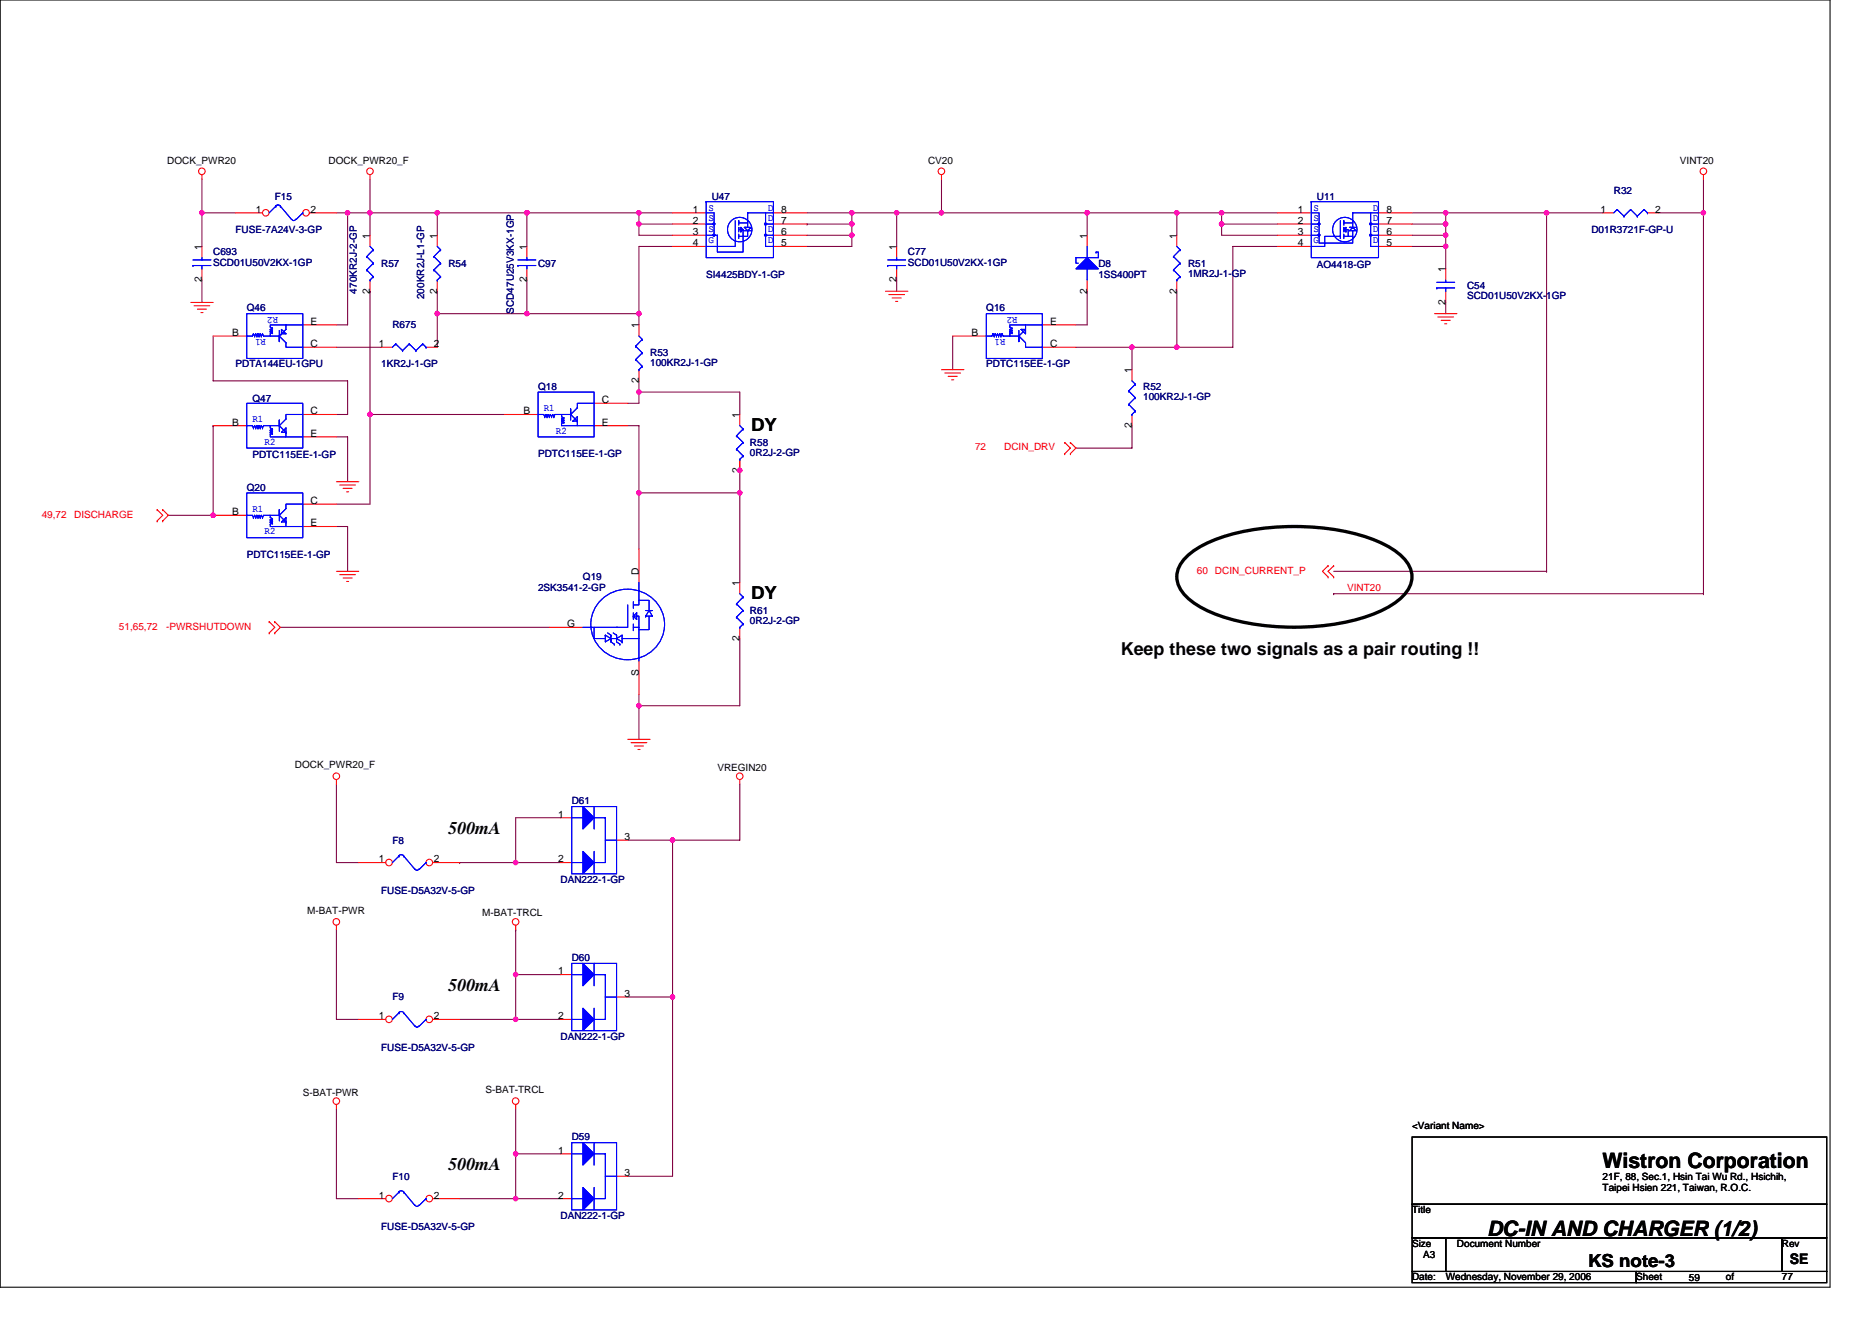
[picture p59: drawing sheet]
<svg xmlns="http://www.w3.org/2000/svg" width="297mm" height="210mm" viewBox="0 0 297 210" stroke-linecap="round" stroke-linejoin="round" font-family="sans-serif">
<defs><g id="words">
<g font-size="3.4">
<text x="254.3" y="185.4">Wistron Corporation</text>
<text x="236" y="196.2">DC-IN AND CHARGER (1/2)</text>
</g>
<g font-size="2.8">
<text x="119.2" y="68.4">DY</text>
<text x="119.2" y="95.1">DY</text>
<text x="177.8" y="104">Keep these two signals as a pair routing !!</text>
<text x="71.2" y="132.4">500mA</text>
<text x="71.2" y="157.2">500mA</text>
<text x="71.2" y="185.7">500mA</text>
<text x="252" y="201.1">KS note-3</text>
</g>
<text font-size="2.3" x="284" y="200.6">SE</text>
<g font-size="1.6">
<text x="26.5" y="26">DOCK_PWR20</text>
<text x="52.1" y="26">DOCK_PWR20_F</text>
<text x="147.3" y="26">CV20</text>
<text x="266.6" y="26">VINT20</text>
<text x="40.6" y="33.8">1</text>
<text x="49.3" y="33.8">2</text>
<text x="109.9" y="33.8">1</text>
<text x="109.9" y="35.5">2</text>
<text x="124" y="35.5">7</text>
<text x="124" y="33.8">8</text>
<text x="205.9" y="33.8">1</text>
<text x="205.9" y="35.5">2</text>
<text x="220" y="35.5">7</text>
<text x="220" y="33.8">8</text>
<text x="253.9" y="33.8">1</text>
<text x="262.7" y="33.8">2</text>
<text x="32" y="39.6" transform="rotate(-90 32 39.6)">1</text>
<text x="58.7" y="37.9" transform="rotate(-90 58.7 37.9)">1</text>
<text x="69.4" y="37.9" transform="rotate(-90 69.4 37.9)">1</text>
<text x="83.6" y="39.6" transform="rotate(-90 83.6 39.6)">1</text>
<text x="109.9" y="37.3">3</text>
<text x="109.9" y="39.1">4</text>
<text x="124" y="39.1">5</text>
<text x="124" y="37.3">6</text>
<text x="142.3" y="39.6" transform="rotate(-90 142.3 39.6)">1</text>
<text x="172.5" y="37.9" transform="rotate(-90 172.5 37.9)">1</text>
<text x="186.7" y="37.9" transform="rotate(-90 186.7 37.9)">1</text>
<text x="205.9" y="37.3">3</text>
<text x="205.9" y="39.1">4</text>
<text x="220" y="39.1">5</text>
<text x="220" y="37.3">6</text>
<text x="32" y="44.8" transform="rotate(-90 32 44.8)">2</text>
<text x="58.7" y="46.6" transform="rotate(-90 58.7 46.6)">2</text>
<text x="69.4" y="46.6" transform="rotate(-90 69.4 46.6)">2</text>
<text x="83.6" y="44.8" transform="rotate(-90 83.6 44.8)">2</text>
<text x="142.3" y="44.8" transform="rotate(-90 142.3 44.8)">2</text>
<text x="172.5" y="46.6" transform="rotate(-90 172.5 46.6)">2</text>
<text x="186.7" y="46.6" transform="rotate(-90 186.7 46.6)">2</text>
<text x="229.4" y="43.2" transform="rotate(-90 229.4 43.2)">1</text>
<text x="36.8" y="53.3">B</text>
<text x="49.3" y="51.5">E</text>
<text x="101.4" y="52.1" transform="rotate(-90 101.4 52.1)">1</text>
<text x="154.2" y="53.3">B</text>
<text x="166.6" y="51.5">E</text>
<text x="229.4" y="48.4" transform="rotate(-90 229.4 48.4)">2</text>
<text x="49.3" y="55.1">C</text>
<text x="60.1" y="55.1">1</text>
<text x="68.9" y="55.1">2</text>
<text x="166.6" y="55.1">C</text>
<text x="179.6" y="59.2" transform="rotate(-90 179.6 59.2)">1</text>
<text x="49.3" y="65.8">C</text>
<text x="83.1" y="65.8">B</text>
<text x="95.5" y="64">C</text>
<text x="101.4" y="60.8" transform="rotate(-90 101.4 60.8)">2</text>
<text x="36.8" y="67.5">B</text>
<text x="49.3" y="69.3">E</text>
<text x="95.5" y="67.5">E</text>
<text x="117.4" y="66.3" transform="rotate(-90 117.4 66.3)">1</text>
<text x="179.6" y="67.9" transform="rotate(-90 179.6 67.9)">2</text>
<text x="117.4" y="75.1" transform="rotate(-90 117.4 75.1)">2</text>
<text x="36.8" y="81.8">B</text>
<text x="49.3" y="83.5">E</text>
<text x="49.3" y="80">C</text>
<text x="101.4" y="91.2" transform="rotate(-90 101.4 91.2)">D</text>
<text x="117.4" y="93" transform="rotate(-90 117.4 93)">1</text>
<text x="90" y="99.5">G</text>
<text x="117.4" y="101.7" transform="rotate(-90 117.4 101.7)">2</text>
<text x="101.4" y="107.2" transform="rotate(-90 101.4 107.2)">S</text>
<text x="46.8" y="122">DOCK_PWR20_F</text>
<text x="113.8" y="122.3">VREGIN20</text>
<text x="88.6" y="129.8">1</text>
<text x="60.1" y="136.9">1</text>
<text x="68.9" y="136.9">2</text>
<text x="88.6" y="136.9">2</text>
<text x="99.1" y="133.3">3</text>
<text x="48.8" y="145.1">M-BAT-PWR</text>
<text x="76.5" y="145.4">M-BAT-TRCL</text>
<text x="88.6" y="154.7">1</text>
<text x="60.1" y="161.8">1</text>
<text x="68.9" y="161.8">2</text>
<text x="88.6" y="161.8">2</text>
<text x="99.1" y="158.2">3</text>
<text x="48" y="173.9">S-BAT-PWR</text>
<text x="77" y="173.5">S-BAT-TRCL</text>
<text x="224.1" y="179.2">&lt;Variant Name&gt;</text>
<text x="88.6" y="183.1">1</text>
<text x="60.1" y="190.2">1</text>
<text x="68.9" y="190.2">2</text>
<text x="88.6" y="190.2">2</text>
<text x="99.1" y="186.7">3</text>
<text x="254.3" y="187.2">21F, 88, Sec.1, Hsin Tai Wu Rd., Hsichih,</text>
<text x="254.3" y="189">Taipei Hsien 221, Taiwan, R.O.C.</text>
<text x="224.1" y="192.6">Title</text>
<text x="224.1" y="197.9">Size</text>
<text x="231.2" y="197.9">Document Number</text>
<text x="282.7" y="197.9">Rev</text>
<text x="224.1" y="203.2">Date:</text>
<text x="225.8" y="199.7">A3</text>
<text x="229.4" y="203.2">Wednesday, November 29, 2006</text>
<text x="259.6" y="203.2">Sheet</text>
<text x="268" y="203.4">59</text>
<text x="273.9" y="203.2">of</text>
<text x="282.7" y="203.2">77</text>
</g>
<g font-size="1.6" fill="#000080">
<text x="43.6" y="31.8">F15</text>
<text x="112.9" y="31.8">U47</text>
<text x="209" y="31.8">U11</text>
<text x="256.1" y="30.8">R32</text>
<text x="33.8" y="40.5">C693</text>
<text x="37.4" y="37">FUSE-7A24V-3-GP</text>
<text x="144.1" y="40.5">C77</text>
<text x="252.5" y="37">D01R3721F-GP-U</text>
<text x="33.8" y="42.1">SCD01U50V2KX-1GP</text>
<text x="56.6" y="46.6" transform="rotate(-90 56.6 46.6)">470KR2J-2-GP</text>
<text x="60.5" y="42.3">R57</text>
<text x="67.3" y="47.5" transform="rotate(-90 67.3 47.5)">200KR2J-L1-GP</text>
<text x="71.2" y="42.3">R54</text>
<text x="85.4" y="42.3">C97</text>
<text x="112.1" y="44.1">SI4425BDY-1-GP</text>
<text x="144.1" y="42.1">SCD01U50V2KX-1GP</text>
<text x="174.3" y="42.3">D8</text>
<text x="174.3" y="44.1">1SS400PT</text>
<text x="188.5" y="42.3">R51</text>
<text x="188.5" y="43.9">1MR2J-1-GP</text>
<text x="209" y="42.5">AO4418-GP</text>
<text x="232.8" y="45.9">C54</text>
<text x="232.8" y="47.5">SCD01U50V2KX-1GP</text>
<text x="39.2" y="49.4">Q46</text>
<text x="62.3" y="52.1">R675</text>
<text x="81.5" y="49.8" transform="rotate(-90 81.5 49.8)">SCD47U25V3KX-1GP</text>
<text x="156.5" y="49.4">Q16</text>
<text x="37.4" y="58.3">PDTA144EU-1GPU</text>
<text x="60.5" y="58.3">1KR2J-1-GP</text>
<text x="103.2" y="56.5">R53</text>
<text x="103.2" y="58.1">100KR2J-1-GP</text>
<text x="156.5" y="58.3">PDTC115EE-1-GP</text>
<text x="40" y="63.8">Q47</text>
<text x="85.4" y="61.9">Q18</text>
<text x="181.4" y="61.9">R52</text>
<text x="181.4" y="63.5">100KR2J-1-GP</text>
<text x="119" y="70.8">R58</text>
<text x="39.2" y="77.9">Q20</text>
<text x="40" y="72.7">PDTC115EE-1-GP</text>
<text x="85.4" y="72.5">PDTC115EE-1-GP</text>
<text x="119" y="72.4">0R2J-2-GP</text>
<text x="39.2" y="88.5">PDTC115EE-1-GP</text>
<text x="85.4" y="93.9">2SK3541-2-GP</text>
<text x="92.5" y="92.1">Q19</text>
<text x="119" y="97.4">R61</text>
<text x="119" y="99">0R2J-2-GP</text>
<text x="90.7" y="127.7">D61</text>
<text x="62.3" y="133.9">F8</text>
<text x="60.5" y="141.9">FUSE-D5A32V-5-GP</text>
<text x="88.9" y="140.1">DAN222-1-GP</text>
<text x="90.7" y="152.5">D60</text>
<text x="62.3" y="158.8">F9</text>
<text x="60.5" y="166.8">FUSE-D5A32V-5-GP</text>
<text x="88.9" y="165">DAN222-1-GP</text>
<text x="90.7" y="181">D59</text>
<text x="62.3" y="187.2">F10</text>
<text x="60.5" y="195.2">FUSE-D5A32V-5-GP</text>
<text x="88.9" y="193.4">DAN222-1-GP</text>
</g>
<g font-size="1.6" fill="#00f">
<text x="112.4" y="35">S</text>
<text x="112.4" y="33.4">S</text>
<text x="121.8" y="35">D</text>
<text x="121.8" y="33.4">D</text>
<text x="208.4" y="33.4">S</text>
<text x="208.4" y="35">S</text>
<text x="217.8" y="35">D</text>
<text x="217.8" y="33.4">D</text>
<text x="112.4" y="36.8">S</text>
<text x="112.4" y="38.6">G</text>
<text x="121.8" y="38.6">D</text>
<text x="121.8" y="36.8">D</text>
<text x="208.4" y="36.8">S</text>
<text x="208.4" y="38.6">G</text>
<text x="217.8" y="38.6">D</text>
<text x="217.8" y="36.8">D</text>
<text x="42.2" y="53.8" transform="rotate(180 42.2 53.8)">R1</text>
<text x="44.1" y="50.2" transform="rotate(180 44.1 50.2)">R2</text>
<text x="159.5" y="53.8" transform="rotate(180 159.5 53.8)">R1</text>
<text x="161.5" y="50.2" transform="rotate(180 161.5 50.2)">R2</text>
<text x="86.3" y="65.3">R1</text>
<text x="40" y="67">R1</text>
<text x="42" y="70.6">R2</text>
<text x="88.2" y="68.8">R2</text>
<text x="40" y="81.3">R1</text>
<text x="42" y="84.8">R2</text>
</g>
<g font-size="1.6" fill="#f00">
<text x="154.7" y="71.5">72</text>
<text x="159.3" y="71.5">DCIN_DRV</text>
<text x="6.6" y="82.1">49,72</text>
<text x="11.8" y="82.1">DISCHARGE</text>
<text x="189.9" y="91">60 DCIN_CURRENT_P</text>
<text x="213.8" y="93.9">VINT20</text>
<text x="18.9" y="99.9">51,65,72</text>
<text x="26.3" y="99.9">-PWRSHUTDOWN</text>
</g>
</g></defs>
<path d="M0 0h290.4v204.3h-290.4zM224.1 180.5h65.8v10.6h-65.8zM224.1 191.1h65.8v5.4h-65.8zM224.1 196.5h5.3v5.3h-5.3zM229.4 196.5h53.3v5.3h-53.3zM282.7 196.5h7.2v5.3h-7.2zM224.1 201.8h35.5v1.8h-35.5zM259.6 201.8h30.3v1.8h-30.3z" fill="none" stroke="#000" stroke-width=".17"/>
<g fill="none" stroke="#800040" stroke-width=".17">
<path d="M32 33.8v5.3M32 28.4v5.4M32 33.8h.1M32 33.8h5.4M53.4 33.8h1.8M55.2 33.8h3.5M55.2 33.8v17.8h-1.8M55.2 33.8h.1M58.7 33.8v3.5M58.7 33.8h.1M58.7 28.4v5.4M58.7 33.8h48"/>
<path d="M69.4 33.8v3.5M69.4 33.8h.1M83.6 33.8v5.3M83.6 33.8h.1M101.4 33.8v1.8M101.4 33.8h.1M101.4 35.6v1.7h5.3M101.4 35.6h.1M101.4 35.6h5.3M106.7 39.1h-5.3v10.7M128.1 33.8h7.1M128.1 37.3h7.1"/>
<path d="M128.1 35.6h.1M128.1 35.6h7.1M135.2 37.3h.1M135.2 35.6v1.7M135.2 37.3v1.8h-7.1M135.2 33.8h.1M135.2 33.8v1.8M135.2 33.8h14.2M142.3 33.8v5.3M142.3 33.8h.1M149.4 28.4v5.4M149.4 33.8h23.1"/>
<path d="M172.5 33.8v3.5M172.5 33.8h.1M172.5 33.8h21.3M186.7 33.8v3.5M186.7 33.8h.1M193.8 35.6v1.7h8.9M193.8 35.6h.1M193.8 33.8h8.9M193.8 33.8v1.8M193.8 35.6h8.9M202.7 39.1h-7.1v16h-8.9M224.1 33.8h5.3"/>
<path d="M224.1 37.3h5.3M224.1 39.1h5.3M229.4 37.3h.1M229.4 33.8v1.8h-5.3M229.4 35.6h.1M229.4 39.1v3.6M229.4 33.8h.1M229.4 33.8h16M229.4 35.6v3.5M254.3 33.8h-8.9v56.9M263.2 33.8h7.1M270.3 28.4v5.4"/>
<path d="M270.3 33.8v60.4M32 44.4v3.6M33.8 53.3v7.2h21.4v5.3h-1.8M53.4 55.1h7.1M58.7 46.2h.1M58.7 46.2v19.6M69.4 49.8h14.2M69.4 46.2v3.6M69.4 49.8h.1M69.4 49.8v5.3M83.6 44.4v5.4M83.6 49.8h.1"/>
<path d="M83.6 49.8h17.8M101.4 49.8h.1M101.4 49.8v1.8M142.3 44.4v1.8M151.2 53.3v5.4M170.7 55.1h8.9M172.5 46.2v5.4h-1.8M179.6 55.1h7.1M179.6 55.1h.1M179.6 55.1v3.6M186.7 55.1h.1M186.7 46.2v8.9"/>
<path d="M229.4 48v1.8M33.8 67.6h.1M33.8 67.6v14.2h-7.1M53.4 69.3h1.8v7.2M58.7 65.8v14.2h-5.3M58.7 65.8h21.3M99.6 67.6h1.8v10.6M101.4 62.2v1.8h-1.8M101.4 60.5v1.7M101.4 62.2h.1M101.4 62.2h16v3.6M101.4 78.2v8.9"/>
<path d="M101.4 78.2h16M117.4 78.2v14.3M117.4 78.2h.1M117.4 74.7h.1M117.4 72.9v5.3M179.6 67.6v3.5h-8.9M44.5 99.6h42.7M53.4 83.6h1.8v7.1M211.6 90.7h33.8M211.6 94.2h.1M211.6 94.2h58.7M245.4 90.7h.1"/>
<path d="M270.3 94.2h.1M101.4 112h.1M101.4 112v5.3M101.4 110.2v1.8M117.4 101.3v10.7h-16M53.4 124.5v12.4h3.5M72.9 136.9h.1M72.9 136.9h8.9M81.8 136.9h7.1M88.9 129.8h-7.1v7.1M99.6 133.3h7.1M106.7 133.3h.1"/>
<path d="M106.7 133.3v24.9M117.4 124.5v8.8h-10.7M53.4 147.6v14.2h3.5M81.8 154.7h.1M81.8 147.6h.1M81.8 154.7h7.1M81.8 147.6v14.2M99.6 158.2h7.1M106.7 158.2v28.5h-7.1M53.4 176v14.2h3.5M72.9 161.8h8.9M81.8 176v7.1"/>
<path d="M81.8 161.8h7.1M72.9 190.2h8.9M81.8 190.2h.1M81.8 183.1h.1M81.8 183.1h7.1M81.8 190.2h7.1M81.8 183.1v7.1"/>
</g>
<g fill="#f0f" stroke="#f0f" stroke-width=".17">
<circle cx="149.4" cy="33.8" r=".35"/>
<circle cx="142.3" cy="33.8" r=".35"/>
<circle cx="135.2" cy="37.3" r=".35"/>
<circle cx="83.6" cy="49.8" r=".35"/>
<circle cx="101.4" cy="49.8" r=".35"/>
<circle cx="83.6" cy="33.8" r=".35"/>
<circle cx="69.4" cy="33.8" r=".35"/>
<circle cx="101.4" cy="33.8" r=".35"/>
<circle cx="32" cy="33.8" r=".35"/>
<circle cx="101.4" cy="112" r=".35"/>
<circle cx="58.7" cy="65.8" r=".35"/>
<circle cx="135.2" cy="35.5" r=".35"/>
<circle cx="229.4" cy="39.1" r=".35"/>
<circle cx="229.4" cy="37.3" r=".35"/>
<circle cx="193.8" cy="35.5" r=".35"/>
<circle cx="101.4" cy="35.5" r=".35"/>
<circle cx="186.7" cy="55.1" r=".35"/>
<circle cx="101.4" cy="62.2" r=".35"/>
<circle cx="229.4" cy="35.5" r=".35"/>
<circle cx="245.4" cy="33.8" r=".35"/>
<circle cx="229.4" cy="33.8" r=".35"/>
<circle cx="135.2" cy="33.8" r=".35"/>
<circle cx="101.4" cy="78.2" r=".35"/>
<circle cx="117.4" cy="74.7" r=".35"/>
<circle cx="81.8" cy="190.2" r=".35"/>
<circle cx="81.8" cy="183.1" r=".35"/>
<circle cx="81.8" cy="161.8" r=".35"/>
<circle cx="81.8" cy="154.7" r=".35"/>
<circle cx="81.8" cy="136.9" r=".35"/>
<circle cx="106.7" cy="158.2" r=".35"/>
<circle cx="106.7" cy="133.3" r=".35"/>
<circle cx="179.6" cy="55.1" r=".35"/>
<circle cx="172.5" cy="33.8" r=".35"/>
<circle cx="193.8" cy="33.8" r=".35"/>
<circle cx="186.7" cy="33.8" r=".35"/>
<circle cx="58.7" cy="33.8" r=".35"/>
<circle cx="270.3" cy="33.8" r=".35"/>
<circle cx="117.4" cy="78.2" r=".35"/>
<circle cx="55.1" cy="33.8" r=".35"/>
<circle cx="69.4" cy="49.8" r=".35"/>
<circle cx="33.8" cy="81.8" r=".35"/>
</g>
<g fill="none" stroke="#f00" stroke-width=".17">
<path d="M32 27.7v.7M58.7 27.7v.7M149.4 27.7v.7M270.3 27.7v.7M30.3 48h3.5M30.8 48.5h2.5M31.3 49.1h1.5M31.9 49.6h.3M140.5 46.2h3.6M141 46.8h2.5M141.6 47.3h1.4M142.1 47.8h.3"/>
<path d="M149.4 58.7h3.5M149.9 59.2h2.5M150.4 59.7h1.5M227.6 49.8h3.6M228.2 50.3h2.4M228.7 50.8h1.4M229.2 51.4h.4M53.4 76.5h3.5M53.9 77h2.5M54.4 77.5h1.5M55 78.1h.3M151 60.3h.3"/>
<path d="M168.9 70.2h.1M168.9 72h.1M168.9 70.2l.9 .9-.9 .9M169.8 72h.1M169.8 70.2h.1M169.8 70.2l.9 .9-.9 .9M24.9 80.9h.1M24.9 82.7h.1M24.9 80.9l.9 .9-.9 .9M25.8 82.7h.1M25.8 80.9h.1M25.8 80.9l.9 .9-.9 .9"/>
<path d="M42.7 98.7h.1M42.7 98.7l.9 .9-.9 .9M43.6 98.7h.1M43.6 98.7l.9 .9-.9 .9M53.4 90.7h3.5M53.9 91.2h2.5M54.4 91.7h1.5M55 92.3h.3M210.7 89.8h.1M210.7 91.6h.1M210.7 89.8l-.9 .9 .9 .9M211.6 89.8h.1"/>
<path d="M211.6 91.6h.1M211.6 89.8l-.9 .9 .9 .9M42.7 100.5h.1M43.6 100.5h.1M99.6 117.3h3.6M100.1 117.9h2.5M100.7 118.4h1.4M101.2 119h.4M53.4 123.7v.8M117.4 123.7v.8M53.4 146.9v.7M81.8 146.9v.7"/>
<path d="M53.4 175.3v.7M81.8 175.3v.7"/>
<circle cx="32" cy="27.2" r=".52"/>
<circle cx="58.7" cy="27.2" r=".52"/>
<circle cx="149.4" cy="27.2" r=".52"/>
<circle cx="270.3" cy="27.2" r=".52"/>
<circle cx="53.4" cy="123.2" r=".52"/>
<circle cx="117.4" cy="123.2" r=".52"/>
<circle cx="53.4" cy="146.3" r=".52"/>
<circle cx="81.8" cy="146.3" r=".52"/>
<circle cx="53.4" cy="174.8" r=".52"/>
<circle cx="81.8" cy="174.8" r=".52"/>
</g>
<path d="M188.4 88.3a17.4 17.4 0 0 1 7.6-3.6 39.6 39.6 0 0 1 21.9 .9 10.5 10.5 0 0 1 5.7 4.2 4 4 0 0 1-1.2 5 17.5 17.5 0 0 1-7.6 3.7 39.4 39.4 0 0 1-21.9-1 10.5 10.5 0 0 1-5.7-4.2 4 4 0 0 1 1.2-5z" fill="none" stroke="#000" stroke-width=".53"/>
<circle cx="61.7" cy="161.8" r=".52" fill="#fff" stroke="#f00" stroke-width=".17"/>
<path d="M56.9 161.8h4.3" fill="none" stroke="#f00" stroke-width=".17"/>
<circle cx="68.1" cy="161.8" r=".52" fill="#fff" stroke="#f00" stroke-width=".17"/>
<path d="M68.7 161.8h4.2" fill="none" stroke="#f00" stroke-width=".17"/>
<path d="M63.3 160.7a.56 .56 0 0 1 .7 0M63.3 160.7h.1M63.3 160.7l-1 1.1M64 160.7h.1M64 160.7l1.8 2.2M65.8 162.8l.4 .2 .3-.2M67.6 161.8h.1M67.6 161.8l-1.1 1.1" fill="none" stroke="#00f" stroke-width=".17"/>
<circle cx="61.7" cy="136.9" r=".52" fill="#fff" stroke="#f00" stroke-width=".17"/>
<path d="M56.9 136.9h4.3" fill="none" stroke="#f00" stroke-width=".17"/>
<circle cx="68.1" cy="136.9" r=".52" fill="#fff" stroke="#f00" stroke-width=".17"/>
<g fill="none" stroke="#f00" stroke-width=".17">
<path d="M32 39.1v1.8M58.7 37.3v1.8M69.4 37.3v1.8M83.6 39.1v1.8M106.7 33.8h5.4M106.7 35.6h5.4M106.7 37.3h5.4M106.7 39.1h5.4M122.7 33.8h5.4M122.7 35.6h5.4M122.7 37.3h5.4M122.7 39.1h5.4"/>
<path d="M142.3 39.1v1.8M172.5 37.3v1.8M186.7 37.3v1.8M254.3 33.8h1.8M261.4 33.8h1.8M32 42.7v1.7M33.8 53.3h5.4M48 51.6h5.4M48 55.1h5.4M58.7 44.4v1.8M60.5 55.1h1.8M67.6 55.1h1.8"/>
<path d="M69.4 44.4v1.8M83.6 42.7v1.7M101.4 51.6v1.7M101.4 58.7v1.8M142.3 42.7v1.7M151.2 53.3h5.3M165.4 51.6h5.3M165.4 55.1h5.3M172.5 44.4v1.8M186.7 44.4v1.8M229.4 42.7v1.7M229.4 46.2v1.8"/>
<path d="M33.8 67.6h5.4M48 69.3h5.4M48 65.8h5.4M117.4 65.8v1.8M117.4 72.9v1.8M33.8 81.8h5.4M48 83.6h5.4M48 80h5.4M87.2 99.6h5.3M101.4 87.1v5.4M117.4 92.5v1.7M117.4 99.6v1.7"/>
<path d="M101.4 104.9v5.3M68.7 136.9h4.2M88.9 136.9h1.8M88.9 129.8h1.8M97.8 133.3h1.8M88.9 154.7h1.8M97.8 158.2h1.8M88.9 161.8h1.8M88.9 183.1h1.8M88.9 190.2h1.8M97.8 186.7h1.8"/>
</g>
<g fill="none" stroke="#00f" stroke-width=".17">
<path d="M58.7 39.1l.5 .5M59.2 39.6h.1M59.2 39.6l-1 1.1M69.4 39.1l.5 .5M69.9 39.6h.1M69.9 39.6l-1 1.1M112.1 33.8h1.2v3.5M112.1 37.3h1.7M112.1 35.6h1.2M112.1 32h10.6v8.9h-10.6zM112.1 32h.1M113.2 35.4h.2v.3h-.2z"/>
<path d="M113.2 37.2h.2v.2h-.2zM113.3 37.3h.1M113.8 37.3h.1M116.7 35v4.1h-4.6M117.2 37.2v.7M117.6 36.1v.2M117.6 36.1v.7l.3-.4M117.6 36.1h.1M117.6 36.1l.3 .3M117.9 36.4h-.7v-.3v.7M117.9 36.4v3.6h-4.1v-2.7M117.9 36.4h.1"/>
<path d="M118.1 36.6h1.1M118.1 36.1l.5 .5M118.6 36.6v.9h-1.4M118.6 35.4h-1.4v-.4v.7M118.6 36.6h.1M119.2 36.1h.1M119.2 36.1l-.6 .5M121.3 37.2h.3v.2h-.3zM121.3 35.4h.3v.3h-.3zM121.5 33.8v5.3h1.2M121.5 35.6h1.2M121.5 37.3h1.2"/>
<path d="M122.7 33.8h-4.1v2.3h-.5h1.1M172.5 39.1v1.8M186.7 39.1l.6 .5M187.3 39.6h.1M187.3 39.6l-1.1 1.1M256.6 33.3h.1M256.6 33.3l-.5 .5M256.6 33.3l1.1 1M257.7 34.3h.1M258.7 33.3h.1M258.7 33.3l-1 1M258.7 33.3l1.1 1"/>
<path d="M259.8 34.3h.1M260.9 33.3h.1M260.9 33.3l-1.1 1M260.9 33.3l.5 .5M261.4 33.8h.1M30.6 41.3h2.9M30.6 42.1h.1M30.6 42.1h2.9M32 40.9v.4M32 42.1v.6M39.2 49.8h8.8v7.1h-8.8zM40.2 53l-.2 .3h-.8"/>
<path d="M40.2 53h.1M40.2 53l.2 .3M40.4 53.3h.1M40.6 53h.1M40.6 53l-.2 .3M40.6 53l.2 .3M40.8 53.3h.1M40.9 53h.1M40.9 53l-.1 .3M40.9 53l.2 .3M41.1 53.3h.1M41.3 53h.1"/>
<path d="M41.3 53l-.2 .3M41.3 53l.2 .3M41.5 53.3h.1M41.7 53h.1M41.7 53l-.2 .3M42.9 52.6h.1M42.9 52.3h.1M42.9 52.6l.3 .2M42.9 52.3l.3 .2M43.2 52.8l-.3 .2v.3M43.2 52.8h.1M43.2 52.5h.1"/>
<path d="M43.2 52.1h.1M43.2 52.5l-.3 .1M43.2 52.1l-.3 .2M44.3 52.5v1.7v-.9h-2.5l-.1-.3M44.7 52.3l.7 .7h-.7zM44.7 53h.1M45.4 51.6h-2.5v.3l.3 .2M48 51.6h-2.6v.7l-1.1 1 1.1 1.1v.7h2.6M58.2 40.7h.1M58.2 42.8h.1M58.2 40.7l1 1.1M58.2 42.8l1 1.1"/>
<path d="M58.7 44.4h.1M59.2 41.8h.1M59.2 43.9h.1M59.2 41.8l-1 1M59.2 43.9l-.5 .5M62.8 54.6h.1M62.8 54.6l-.5 .5M62.8 54.6l1.1 1M63.9 55.6h.1M64.9 54.6h.1M64.9 54.6l-1 1M64.9 54.6l1.1 1"/>
<path d="M66 55.6h.1M67.1 54.6h.1M67.1 54.6l-1.1 1M67.1 54.6l.5 .5M67.6 55.1h.1M68.9 40.7h.1M68.9 42.8h.1M68.9 40.7l1 1.1M68.9 42.8l1 1.1M69.4 44.4h.1M69.9 41.8h.1M69.9 43.9h.1"/>
<path d="M69.9 41.8l-1 1M69.9 43.9l-.5 .5M82.2 41.3h2.8M82.2 42.1h.1M82.2 42.1h2.8M83.6 40.9v.4M83.6 42.1v.6M100.9 54.9h.1M100.9 57.1h.1M100.9 54.9l1 1.1M100.9 57.1l1 1M101.4 58.7h.1"/>
<path d="M101.4 53.3l.5 .6M101.9 53.9h.1M101.9 56h.1M101.9 58.1h.1M101.9 53.9l-1 1M101.9 56l-1 1.1M101.9 58.1l-.5 .6M140.9 41.3h2.8M140.9 42.1h.1M140.9 42.1h2.8M142.3 40.9v.4M142.3 42.1v.6"/>
<path d="M156.5 49.8h8.9v7.1h-8.9zM157.6 53l-.2 .3h-.9M157.6 53h.1M157.6 53l.2 .3M157.8 53.3h.1M157.9 53h.1M157.9 53l-.1 .3M157.9 53l.2 .3M158.1 53.3h.1M158.3 53h.1M158.3 53l-.2 .3M158.3 53l.2 .3"/>
<path d="M158.5 53.3h.1M158.6 53h.1M158.6 53l-.1 .3M158.6 53l.2 .3M158.8 53.3h.1M159 53h.1M159 53l-.2 .3M160.2 52.6h.1M160.2 52.3h.1M160.2 52.6l.4 .2M160.2 52.3l.4 .2M160.6 52.8l-.4 .2v.3"/>
<path d="M160.6 52.8h.1M160.6 52.5h.1M160.6 52.1h.1M160.6 52.5l-.4 .1M160.6 52.1l-.4 .2M161.7 52.5v1.7v-.9h-2.5l-.2-.3M162 52.3h.7v.7zM162.7 52.3l-1 1 1 1.1v.7h2.7M162.7 51.6h-2.5v.3l.4 .2M162.7 52.3h.1M165.4 51.6h-2.7v.7M172.5 42.7v1.7"/>
<path d="M173.9 40h.4v.9h-3.6v.9h.4M173.9 40h.1M186.2 40.7h.1M186.2 42.8h.1M186.2 40.7l1.1 1.1M186.2 42.8l1.1 1.1M186.7 44.4h.1M187.3 41.8h.1M187.3 43.9h.1M187.3 41.8l-1.1 1M187.3 43.9l-.6 .5M228 44.8h2.8"/>
<path d="M228 45.7h.1M228 45.7h2.8M229.4 44.4v.4M229.4 45.7v.5M39.2 78.2h8.8v7.1h-8.8zM39.2 67.6h.8l.2 .3M39.2 64h8.8v7.1h-8.8zM40.2 67.9h.1M40.4 67.6h.1M40.4 67.6l-.2 .3M40.4 67.6l.2 .3M40.6 67.9h.1"/>
<path d="M40.8 67.6h.1M40.8 67.6l-.2 .3M40.8 67.6l.1 .3M40.9 67.9h.1M41.1 67.6h.1M41.1 67.6l-.2 .3M41.1 67.6l.2 .3M41.3 67.9h.1M41.5 67.6h.1M41.5 67.6l-.2 .3M41.5 67.6l.2 .3M41.7 67.9h.1"/>
<path d="M41.7 67.9l.1-.3h2.5v-.9v1.8M42.9 67.6v.3l.3 .2M42.9 68.3h.1M42.9 68.6h.1M42.9 68.3l.3 .2M42.9 68.6l.3 .2M43.2 68.1h.1M43.2 68.5h.1M43.2 68.8h.1M43.2 68.8l-.3 .2v.3h2.5M43.2 68.1l-.3 .2M43.2 68.5l-.3 .1"/>
<path d="M44.7 68.6l.7-.7v.7zM45.4 68.6v.7h2.6M45.4 68.6h.1M48 65.8h-2.6v.7l-1.1 1.1 1.1 1M116.9 69.2h.1M116.9 71.3h.1M116.9 69.2l1 1M116.9 71.3l1 1.1M117.4 72.9h.1M117.4 67.6l.5 .5M117.9 68.1h.1M117.9 70.2h.1"/>
<path d="M117.9 72.4h.1M117.9 68.1l-1 1.1M117.9 70.2l-1 1.1M117.9 72.4l-.5 .5M39.2 81.8h.8l.2 .3M40.2 82.1h.1M40.4 81.8h.1M40.4 81.8l-.2 .3M40.4 81.8l.2 .3M40.6 82.1h.1M40.8 81.8h.1M40.8 81.8l-.2 .3"/>
<path d="M40.8 81.8l.1 .3M40.9 82.1h.1M41.1 81.8h.1M41.1 81.8l-.2 .3M41.1 81.8l.2 .3M41.3 82.1h.1M41.5 81.8h.1M41.5 81.8l-.2 .3M41.5 81.8l.2 .3M41.7 82.1h.1M41.7 82.1l.1-.3h2.5v-.9v1.8M42.9 81.8v.3l.3 .2"/>
<path d="M42.9 82.5h.1M42.9 82.8h.1M42.9 82.5l.3 .2M42.9 82.8l.3 .2M43.2 82.3h.1M43.2 82.7h.1M43.2 83h.1M43.2 83l-.3 .2v.4h2.5M43.2 82.3l-.3 .2M43.2 82.7l-.3 .1M44.7 82.8l.7-.7v.7zM45.4 82.8v.8h2.6"/>
<path d="M45.4 82.8h.1M48 80h-2.6v.7l-1.1 1.1 1.1 1M92.5 99.6h5.5M94.3 99.6v1.7h1.8M95.5 95.1a5.9 5.9 0 0 1 6.6-1 5.9 5.9 0 0 1 3.3 5.9 5.9 5.9 0 0 1-6.2 4.7 5.9 5.9 0 0 1-5.5-5.6 5.4 5.4 0 0 1 1.8-4zM99.6 96v3.6h-1.8M100.5 99v1.1M100.5 95.5v1M100.5 97.3v1M100.5 99.6h.9v5.3M100.5 97.8h.9v1.8M100.5 97.8l.5-.5v1z"/>
<path d="M100.5 97.8h.1M101.4 92.5v3.5h-.9M101.4 95.3h1.6v1.6h.5h-1.1M102.4 97.8h.1M103 96.9l.5 .9h-1.1M103 96.9h.1M103 97.8v2.1h-1.6M103 96.9l-.6 .9M116.9 95.8h.1M116.9 98h.1M116.9 95.8l1 1.1M116.9 98l1 1"/>
<path d="M117.4 99.6h.1M117.4 94.2l.5 .6M117.9 94.8h.1M117.9 96.9h.1M117.9 99h.1M117.9 94.8l-1 1M117.9 96.9l-1 1.1M117.9 99l-.5 .6M96.1 100.8v1.1l.8-.6M96.1 100.8h.1M96.1 100.8l.8 .5M96.4 100.5l.5 .3"/>
<path d="M96.9 101.3h.9M96.9 100.8v1.1v-.6M96.9 101.3h.1M96.9 100.8h.1M96.9 101.9l.6 .3M97.3 100.5l.5 .3M97.5 102.2h.1M97.8 101.3v-.5v1.1l.6 .3M97.8 101.3l.9-.5v1.1M97.8 101.3h.1M97.8 100.8h.1M97.8 101.3l.9 .6"/>
<path d="M98.4 102.2h.1M98.7 101.3h2.7M98.7 101.9h.1M63.3 135.8a.56 .56 0 0 1 .7 0M63.3 135.8h.1M63.3 135.8l-1 1.1M64 135.8h.1M64 135.8l1.8 2.2M65.8 137.9l.4 .2 .3-.2M67.6 136.9h.1M67.6 136.9l-1.1 1.1M90.7 128h7.1v10.7h-7.1z"/>
<path d="M90.7 136.9h1.8M90.7 129.8h1.8M94.3 135.1v3.6M94.3 128v3.6M94.3 129.8h1.8M96.1 129.8v7.1h-1.8M96.1 129.8h.1M96.1 133.3h1.7M97.8 133.3h.1M90.7 152.9h7.1v10.7h-7.1zM90.7 154.7h1.8M94.3 152.9v3.6"/>
<path d="M94.3 154.7h1.8M96.1 154.7v7.1h-1.8M96.1 154.7h.1M96.1 158.2h1.7M97.8 158.2h.1M90.7 161.8h1.8M94.3 160v3.6M90.7 181.4h7.1v10.6h-7.1zM90.7 190.2h1.8M90.7 183.1h1.8M94.3 188.5v3.5M94.3 181.4v3.5"/>
<path d="M94.3 183.1h1.8M96.1 183.1v7.1h-1.8M96.1 183.1h.1M96.1 186.7h1.7M97.8 186.7h.1"/>
<circle cx="117.4" cy="36.4" r="1.94"/>
</g>
<g fill="#00f" stroke="#00f" stroke-width=".17">
<path d="M92.5 181.4l1.8 1.7-1.8 1.8z" fill-rule="evenodd"/>
<path d="M92.5 188.5l1.8 1.7-1.8 1.8z" fill-rule="evenodd"/>
<path d="M92.5 181.4l1.8 1.7-1.8 1.8z" fill-rule="evenodd"/>
<path d="M92.5 188.5l1.8 1.7-1.8 1.8z" fill-rule="evenodd"/>
<path d="M92.5 128l1.8 1.8-1.8 1.8z" fill-rule="evenodd"/>
<path d="M92.5 135.1l1.8 1.8-1.8 1.8z" fill-rule="evenodd"/>
<path d="M92.5 128l1.8 1.8-1.8 1.8z" fill-rule="evenodd"/>
<path d="M92.5 135.1l1.8 1.8-1.8 1.8z" fill-rule="evenodd"/>
<path d="M170.7 42.7l1.8-1.8 1.8 1.8z" fill-rule="evenodd"/>
<path d="M170.7 42.7l1.8-1.8 1.8 1.8z" fill-rule="evenodd"/>
<path d="M92.5 152.9l1.8 1.8-1.8 1.8z" fill-rule="evenodd"/>
<path d="M92.5 160l1.8 1.8-1.8 1.8z" fill-rule="evenodd"/>
<path d="M92.5 152.9l1.8 1.8-1.8 1.8z" fill-rule="evenodd"/>
<path d="M92.5 160l1.8 1.8-1.8 1.8z" fill-rule="evenodd"/>
</g>
<circle cx="61.7" cy="190.2" r=".52" fill="#fff" stroke="#f00" stroke-width=".17"/>
<path d="M56.9 190.2h4.3" fill="none" stroke="#f00" stroke-width=".17"/>
<circle cx="68.1" cy="190.2" r=".52" fill="#fff" stroke="#f00" stroke-width=".17"/>
<path d="M68.7 190.2h4.2" fill="none" stroke="#f00" stroke-width=".17"/>
<path d="M63.3 189.1a.56 .56 0 0 1 .7 0M63.3 189.2h.1M63.3 189.2l-1 1M64 189.2h.1M64 189.2l1.8 2.1M65.8 191.3l.4 .2 .3-.2M67.6 190.2h.1M67.6 190.2l-1.1 1.1" fill="none" stroke="#00f" stroke-width=".17"/>
<circle cx="42.2" cy="33.8" r=".52" fill="#fff" stroke="#f00" stroke-width=".17"/>
<path d="M37.4 33.8h4.3" fill="none" stroke="#f00" stroke-width=".17"/>
<circle cx="48.6" cy="33.8" r=".52" fill="#fff" stroke="#f00" stroke-width=".17"/>
<g fill="none" stroke="#f00" stroke-width=".17">
<path d="M49.1 33.8h4.3M202.7 33.8h5.4M202.7 35.6h5.4M202.7 37.3h5.4M202.7 39.1h5.4M218.7 33.8h5.4M218.7 35.6h5.4M218.7 37.3h5.4M218.7 39.1h5.4M179.6 58.7v1.8M80 65.8h5.4M94.3 67.6h5.3"/>
<path d="M94.3 64h5.3M179.6 65.8v1.8"/>
</g>
<g fill="none" stroke="#00f" stroke-width=".17">
<path d="M43.7 32.7a.56 .56 0 0 1 .8 0M43.8 32.7h.1M43.8 32.7l-1.1 1.1M44.5 32.7h.1M44.5 32.7l1.8 2.1M46.3 34.8l.3 .2 .3-.2M48 33.8h.1M48 33.8l-1 1M208.1 33.8h1.2v4.8h5.3v-1.1M208.1 37.3h1.2M208.1 35.6h1.2M208.1 32h10.6v8.9h-10.6z"/>
<path d="M208.1 32h.1M209.2 35.4h.2v.3h-.2zM209.2 37.2h.2v.2h-.2zM212.7 35v2.9M212.7 37.5h-2.5v1.6h-2.1M213.2 37.2v.7M213.2 36.4v-.3v.7M213.2 36.4h.1M213.6 36.1v.7l-.4-.4zM213.6 36.4h.3v1.1M214.1 36.6l.5-.5 .6 .5zM214.6 36.1h-.5h1.1"/>
<path d="M214.6 36.1h.1M214.6 36.6v.9h-1.4M214.6 35.4h-1.4v-.4v.7M217.4 37.2h.2v.2h-.2zM217.4 35.4h.2v.3h-.2zM217.5 33.8v5.3h1.2M217.5 35.6h1.2M217.5 37.3h1.2M218.7 33.8h-4.1v2.3M85.4 65.8h.9l.1 .3M85.4 62.2h8.9v7.1h-8.9zM86.4 66.1h.1"/>
<path d="M86.6 65.8h.1M86.6 65.8l-.2 .3M86.6 65.8l.2 .3M86.8 66.1h.1M87 65.8h.1M87 65.8l-.2 .3M87 65.8l.2 .3M87.2 66.1h.1M87.3 65.8h.1M87.3 65.8l-.1 .3M87.3 65.8l.2 .3M87.5 66.1h.1"/>
<path d="M87.7 65.8h.1M87.7 65.8l-.2 .3M87.7 65.8l.2 .3M87.9 66.1h.1M87.9 66.1l.2-.3h2.4v-.9v1.8M89.1 65.8v.3l.4 .2M89.1 66.5h.1M89.1 66.8h.1M89.1 66.5l.4 .2M89.1 66.8l.4 .2M89.5 66.3h.1M89.5 66.7h.1"/>
<path d="M89.5 67h.1M89.5 67l-.4 .2v.4h2.5M89.5 66.3l-.4 .2M89.5 66.7l-.4 .1M90.9 66.8l.7-.7v.7zM91.6 66.8v.8h2.7M91.6 66.8h.1M94.3 64h-2.7v.7l-1.1 1.1 1.1 1M179.1 62.1h.1M179.1 64.2h.1M179.1 62.1l1 1M179.1 64.2l1 1.1"/>
<path d="M179.6 65.8h.1M179.6 60.5l.5 .5M180.1 61h.1M180.1 63.1h.1M180.1 65.3h.1M180.1 61l-1 1.1M180.1 63.1l-1 1.1M180.1 65.3l-.5 .5"/>
<circle cx="213.4" cy="36.4" r="1.94"/>
</g>
<g fill="#f0f" stroke="#f0f" stroke-width=".17">
<circle cx="149.4" cy="33.8" r=".35"/>
<circle cx="142.3" cy="33.8" r=".35"/>
<circle cx="135.2" cy="37.3" r=".35"/>
<circle cx="83.6" cy="49.8" r=".35"/>
<circle cx="101.4" cy="49.8" r=".35"/>
<circle cx="83.6" cy="33.8" r=".35"/>
<circle cx="69.4" cy="33.8" r=".35"/>
<circle cx="101.4" cy="33.8" r=".35"/>
<circle cx="32" cy="33.8" r=".35"/>
<circle cx="101.4" cy="112" r=".35"/>
<circle cx="58.7" cy="65.8" r=".35"/>
<circle cx="135.2" cy="35.5" r=".35"/>
<circle cx="229.4" cy="39.1" r=".35"/>
<circle cx="229.4" cy="37.3" r=".35"/>
<circle cx="193.8" cy="35.5" r=".35"/>
<circle cx="101.4" cy="35.5" r=".35"/>
<circle cx="186.7" cy="55.1" r=".35"/>
<circle cx="101.4" cy="62.2" r=".35"/>
<circle cx="229.4" cy="35.5" r=".35"/>
<circle cx="245.4" cy="33.8" r=".35"/>
<circle cx="229.4" cy="33.8" r=".35"/>
<circle cx="135.2" cy="33.8" r=".35"/>
<circle cx="101.4" cy="78.2" r=".35"/>
<circle cx="117.4" cy="74.7" r=".35"/>
<circle cx="81.8" cy="190.2" r=".35"/>
<circle cx="81.8" cy="183.1" r=".35"/>
<circle cx="81.8" cy="161.8" r=".35"/>
<circle cx="81.8" cy="154.7" r=".35"/>
<circle cx="81.8" cy="136.9" r=".35"/>
<circle cx="106.7" cy="158.2" r=".35"/>
<circle cx="106.7" cy="133.3" r=".35"/>
<circle cx="179.6" cy="55.1" r=".35"/>
<circle cx="172.5" cy="33.8" r=".35"/>
<circle cx="193.8" cy="33.8" r=".35"/>
<circle cx="186.7" cy="33.8" r=".35"/>
<circle cx="58.7" cy="33.8" r=".35"/>
<circle cx="270.3" cy="33.8" r=".35"/>
<circle cx="117.4" cy="78.2" r=".35"/>
<circle cx="55.1" cy="33.8" r=".35"/>
<circle cx="69.4" cy="49.8" r=".35"/>
<circle cx="33.8" cy="81.8" r=".35"/>
</g>
<use href="#words"/>
</svg>
